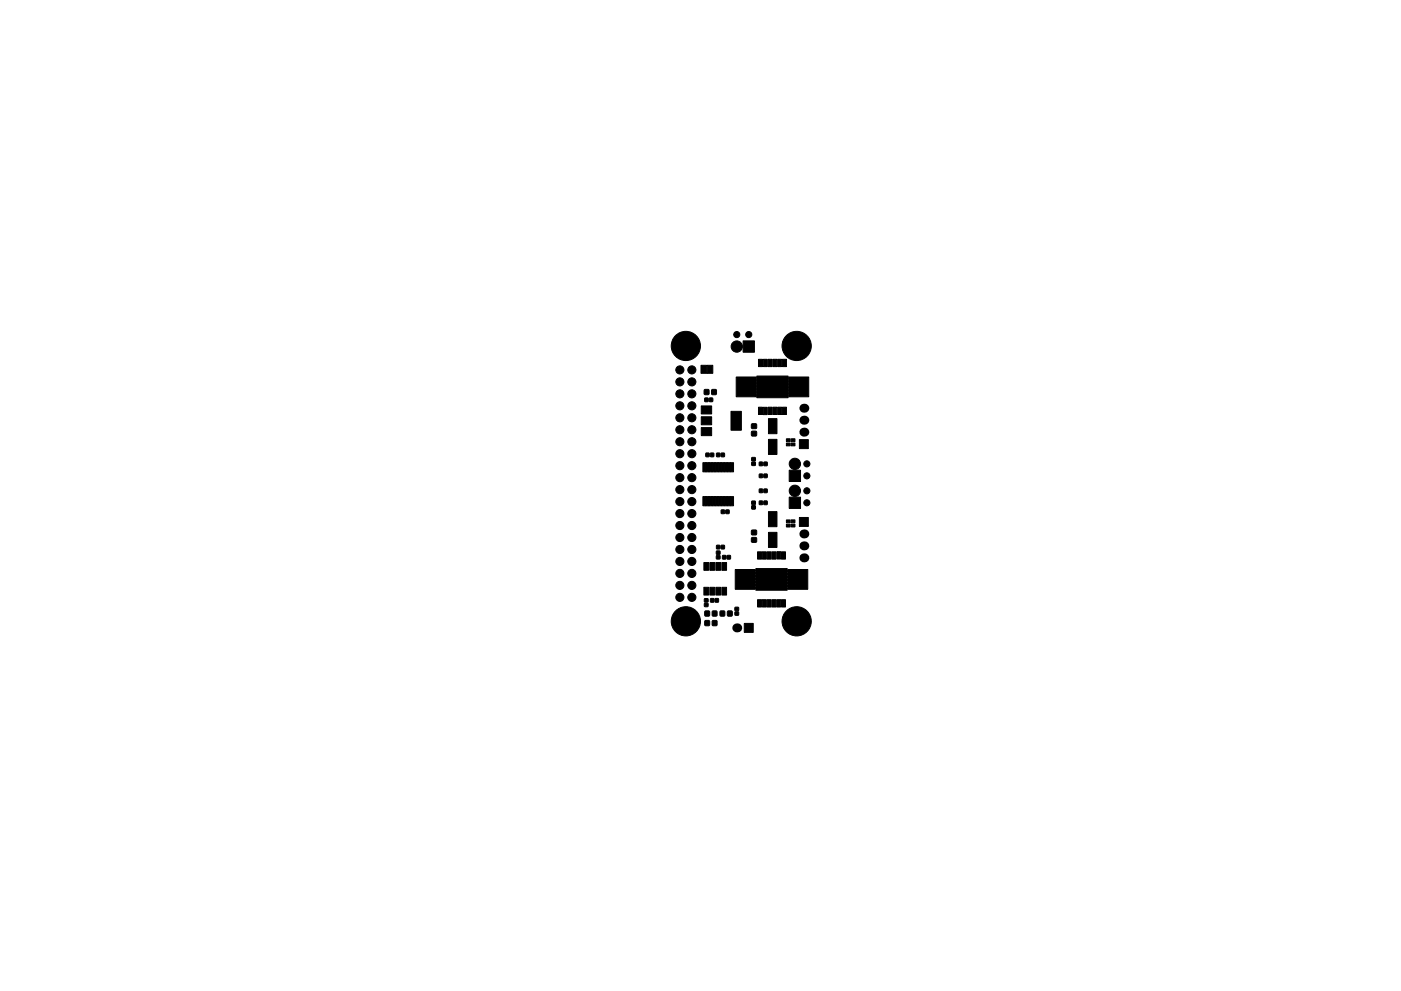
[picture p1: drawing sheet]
<svg xmlns="http://www.w3.org/2000/svg" width="297mm" height="210mm" viewBox="0 0 297 210" stroke-linecap="round" stroke-linejoin="round" font-family="sans-serif">
<path d="M160 80.2h1.2l-1.2 .6h1.2l-1.2 .7h1.2l-1.2 .6h1.2l-1.2 .6h1.2l-1.2 .7h1.2l-1.2 .6h1.2M166.3 80.2h1.3l-1.3 .6h1.3l-1.3 .7h1.3l-1.3 .6h1.3l-1.3 .6h1.3l-1.3 .7h1.3l-1.3 .6h1.3M159.8 121h1.2l-1.2 .7h1.2l-1.2 .6h1.2l-1.2 .6h1.2l-1.2 .7h1.2l-1.2 .6h1.2l-1.2 .6h1.2M166.1 121h1.3l-1.3 .7h1.3l-1.3 .6h1.3l-1.3 .6h1.3l-1.3 .7h1.3l-1.3 .6h1.3l-1.3 .6h1.3" fill="none" stroke="#000" stroke-width=".21"/>
<g fill="#000" stroke="#000" stroke-width=".21">
<path d="M148.6 77.5h1.2v1.7h-1.2zM149.9 77.5h1.2v1.7h-1.2zM157.6 72.3h2.3v2.4h-2.3zM160.8 76.2h.9v1.6h-.9zM161.8 76.2h.9v1.6h-.9zM162.8 76.2h.9v1.6h-.9zM163.9 76.2h.8v1.6h-.8zM164.9 76.2h.8v1.6h-.8zM165.9 76.2h.8v1.6h-.8zM148.7 88.4h2.2v1.7h-2.2zM148.7 90.7h2.2v1.7h-2.2zM148.7 86.1h2.2v1.7h-2.2z"/>
<path d="M149 98.2h.7v1.9h-.7zM149.7 98.2h.6v1.9h-.6zM149.4 84.5h.7v.7h-.7zM149.4 82.7h.9l-.1 1h-.9zM149.7 96.2h.6v.7h-.6zM150.3 98.2h.7v1.9h-.7zM150.4 84.5h.7v.7h-.7zM151 98.2h.6v1.9h-.6zM150.6 96.2h.7v.7h-.7zM151.6 98.2h.7v1.9h-.7zM150.9 82.7h1l-.1 1h-.9zM152.3 98.2h.6v1.9h-.6z"/>
<path d="M151.9 96.2h.7v.7h-.7zM152.9 98.2h.7v1.9h-.7zM152.9 96.2h.7v.7h-.7zM153.6 98.2h.6v1.9h-.6zM154.2 98.2h.7v1.9h-.7zM154.9 98.2h.6v1.9h-.6zM155 87.3h2.2v4h-2.2zM156.1 80h4.2v4.2h-4.2zM159.4 97.1h.7v.7h-.7zM159.4 98.1h.7v.6h-.7zM159.4 90l.9-.1 .1 1h-1zM159.4 91.5h.9l.1 .9-1 .1z"/>
<path d="M160.5 79.8h6.6v4.6h-6.6zM160.8 86.4h.9v1.5h-.9zM161 98.1h.7v.7h-.7zM161.8 86.4h.9v1.6h-.9zM162 98.1h.6v.7h-.6zM162.8 86.4h.9v1.5h-.9zM162.9 93.2h1.8v3.2h-1.8zM162.9 88.8h1.8v3.2h-1.8zM163.9 86.4h.8v1.5h-.8zM164.9 86.4h.8v1.5h-.8zM165.9 86.4h.8v1.5h-.8zM166.7 93.1h.8v.6h-.8z"/>
<path d="M166.7 94h.8v.6h-.8zM167.3 80h4.2v4.2h-4.2zM167.7 94h.8v.6h-.8zM167.7 93.1h.8v.6h-.8zM169.5 93.3h1.9v1.9h-1.9zM149 105.4h.7v1.9h-.7zM149.7 105.4h.6v1.9h-.6zM150.3 105.4h.7v1.9h-.7zM151 105.4h.6v1.9h-.6zM151.6 105.4h.7v1.9h-.7zM152.3 105.4h.6v1.9h-.6zM151.9 115.7h.7v.7h-.7z"/>
<path d="M151.9 117.9h.7v.7h-.7zM151.9 116.9h.7v.7h-.7zM152.9 105.4h.7v1.9h-.7zM152.9 115.7h.7v.7h-.7zM152.9 108.2h.7v.7h-.7zM153.6 105.4h.6v1.9h-.6zM153.2 117.9h.7v.7h-.7zM154.2 105.4h.7v1.9h-.7zM153.9 108.2h.7v.7h-.7zM154.2 117.9h.7v.7h-.7zM154.9 105.4h.6v1.9h-.6zM159.4 106.3h.7v.7h-.7z"/>
<path d="M159.4 107.3h.7v.7h-.7zM159.4 112.5h.9l.1 .9h-1zM159.4 114.1h.9l.1 .9h-1zM160.6 117.1h.9v1.5h-.9zM161 100.6h.7v.7h-.7zM161 106.3h.7v.7h-.7zM161 103.8h.7v.7h-.7zM161.6 117.1h.9v1.5h-.9zM162 100.6h.6v.7h-.6zM162 106.3h.6v.7h-.6zM162 103.8h.6v.7h-.6zM162.6 117.1h.9v1.5h-.9z"/>
<path d="M163.7 117.1h.8v1.5h-.8zM162.9 112.9h1.8v3.2h-1.8zM162.9 108.5h1.8v3.2h-1.8zM164.7 117h.9v1.6h-.9zM165.7 117.1h.8v1.5h-.8zM166.7 111.2h.8v.6h-.8zM166.7 110.3h.8v.6h-.8zM167.7 110.3h.8v.6h-.8zM167.7 111.2h.8v.6h-.8zM169.5 109.8h1.9v1.9h-1.9zM167.3 105.5h2.4v2.4h-2.4zM167.3 99.8h2.4v2.4h-2.4z"/>
<path d="M149.4 128h.7v.7h-.7zM149.4 127h.7v.7h-.7zM149.5 131.7h.9v1h-.9zM149.5 129.7h.9v1l-.9-.1zM149.2 119.4h1v1.6h-1zM149.2 124.6h1v1.7h-1zM150.7 127h.6v.7h-.6zM150.5 119.4h1v1.6h-1zM150.5 124.6h1v1.7h-1zM151.1 131.7h.9v1h-1zM151.1 129.7h.9v1l-1-.1zM151.6 127h.7v.7h-.7z"/>
<path d="M151.8 119.4h1v1.6h-1zM151.8 124.6h1v1.7h-1zM152.7 129.7h.9v1l-.9-.1zM153 119.4h1v1.6h-1zM153 124.6h1v1.7h-1zM154.3 129.7h.9v1l-.9-.1zM155.8 128.9h.8v.6h-.8zM155.8 129.8h.8v.7h-.8zM157.8 132.3h1.9v1.9h-1.9zM155.9 120.8h4.2v4.2h-4.2zM160.6 127.2h.9v1.6h-.9zM161.6 127.2h.9v1.6h-.9z"/>
<path d="M162.6 127.2h.9v1.6h-.9zM163.7 127.2h.8v1.6h-.8zM164.7 127.2h.8v1.6h-.8zM165.7 127.2h.8v1.6h-.8zM160.3 120.6h6.6v4.6h-6.6zM167.1 120.8h4.2v4.2h-4.2z"/>
<circle cx="144.1" cy="78.5" r=".86"/>
<circle cx="145.4" cy="73.4" r="3.1"/>
<circle cx="146.7" cy="78.5" r=".86"/>
<circle cx="156.2" cy="71" r=".65"/>
<circle cx="156.2" cy="73.5" r="1.2"/>
<circle cx="158.7" cy="71" r=".65"/>
<circle cx="168.9" cy="73.4" r="3.1"/>
<circle cx="144.1" cy="91.2" r=".86"/>
<circle cx="144.1" cy="88.6" r=".86"/>
<circle cx="144.1" cy="98.8" r=".86"/>
<circle cx="144.1" cy="81" r=".86"/>
<circle cx="144.1" cy="83.6" r=".86"/>
<circle cx="144.1" cy="86.1" r=".86"/>
<circle cx="144.1" cy="96.3" r=".86"/>
<circle cx="144.1" cy="93.7" r=".86"/>
<circle cx="146.7" cy="96.3" r=".86"/>
<circle cx="146.7" cy="81" r=".86"/>
<circle cx="146.7" cy="86.1" r=".86"/>
<circle cx="146.7" cy="88.6" r=".86"/>
<circle cx="146.7" cy="83.6" r=".86"/>
<circle cx="146.7" cy="91.2" r=".86"/>
<circle cx="146.7" cy="93.7" r=".86"/>
<circle cx="146.7" cy="98.8" r=".86"/>
<circle cx="168.5" cy="98.4" r="1.2"/>
<circle cx="171.1" cy="98.4" r=".65"/>
<circle cx="144.1" cy="111.5" r=".86"/>
<circle cx="144.1" cy="114" r=".86"/>
<circle cx="144.1" cy="103.9" r=".86"/>
<circle cx="144.1" cy="101.3" r=".86"/>
<circle cx="144.1" cy="109" r=".86"/>
<circle cx="144.1" cy="116.6" r=".86"/>
<circle cx="144.1" cy="106.4" r=".86"/>
<circle cx="144.1" cy="119.1" r=".86"/>
<circle cx="146.7" cy="109" r=".86"/>
<circle cx="146.7" cy="103.9" r=".86"/>
<circle cx="146.7" cy="116.6" r=".86"/>
<circle cx="146.7" cy="106.4" r=".86"/>
<circle cx="146.7" cy="114" r=".86"/>
<circle cx="146.7" cy="119.1" r=".86"/>
<circle cx="146.7" cy="111.5" r=".86"/>
<circle cx="146.7" cy="101.3" r=".86"/>
<circle cx="168.5" cy="104.1" r="1.2"/>
<circle cx="171.1" cy="101" r=".65"/>
<circle cx="171.1" cy="104.1" r=".65"/>
<circle cx="171.1" cy="106.7" r=".65"/>
<circle cx="144.1" cy="124.2" r=".86"/>
<circle cx="144.1" cy="121.7" r=".86"/>
<circle cx="144.1" cy="126.7" r=".86"/>
<circle cx="145.4" cy="131.8" r="3.1"/>
<circle cx="146.7" cy="124.2" r=".86"/>
<circle cx="146.7" cy="121.7" r=".86"/>
<circle cx="146.7" cy="126.7" r=".86"/>
<circle cx="168.9" cy="131.8" r="3.1"/>
</g>
<g fill="#000">
<circle cx="170.4" cy="91.7" r=".95"/>
<circle cx="170.4" cy="89.1" r=".95"/>
<circle cx="170.4" cy="86.6" r=".95"/>
<circle cx="170.4" cy="118.4" r=".95"/>
<circle cx="170.4" cy="115.8" r=".95"/>
<circle cx="170.4" cy="113.3" r=".95"/>
<circle cx="156.2" cy="133.2" r=".95"/>
</g>
</svg>
